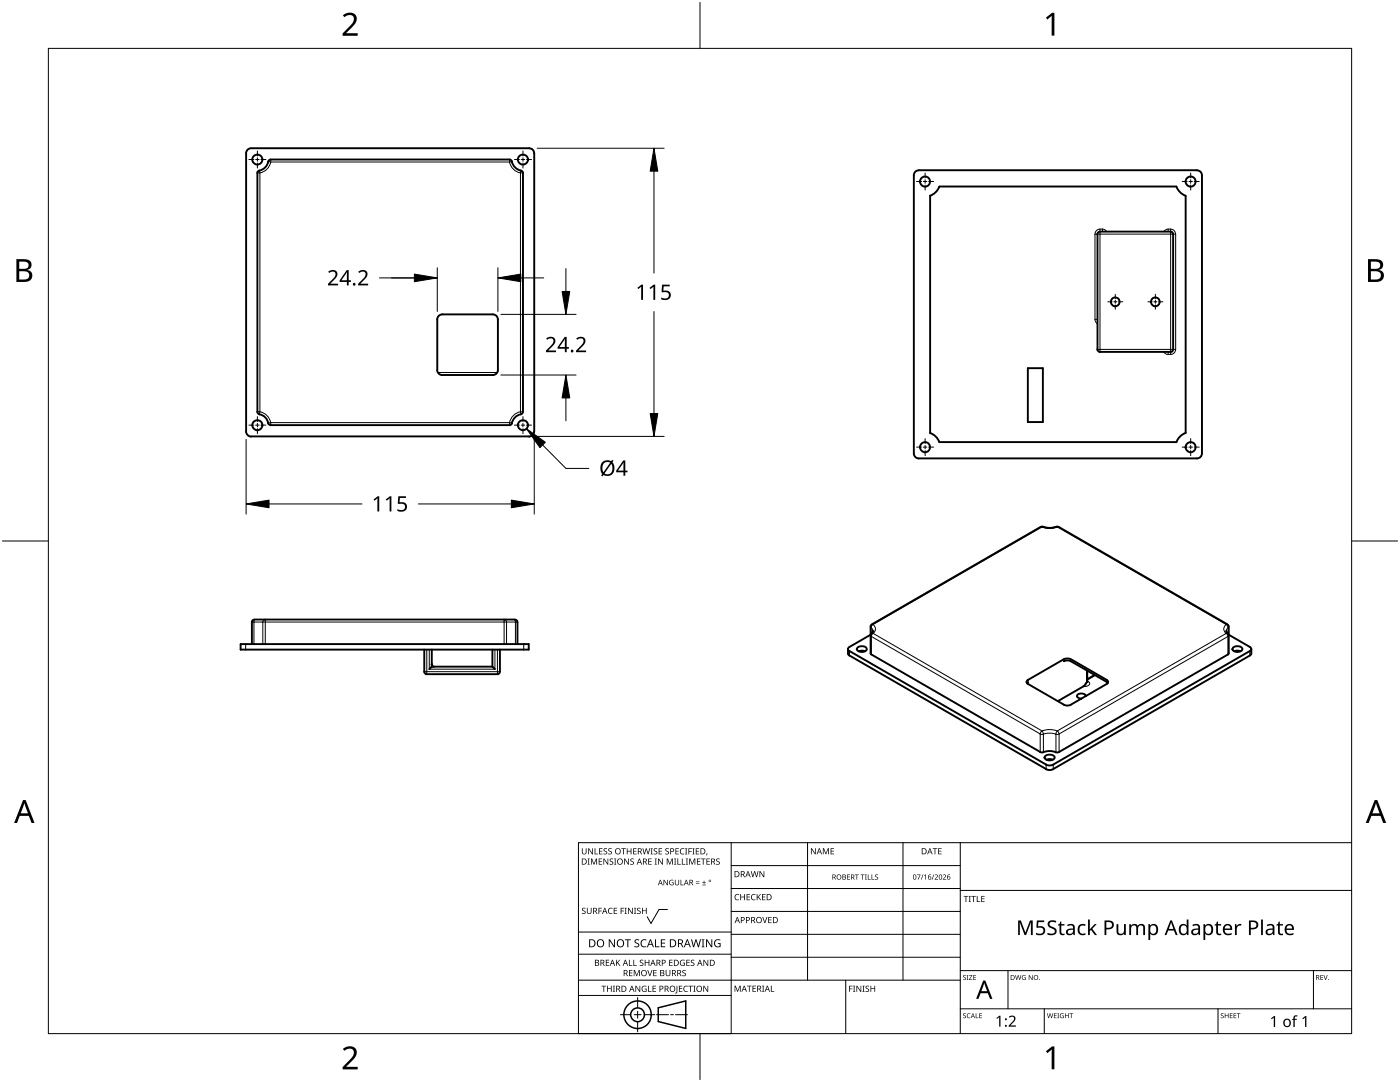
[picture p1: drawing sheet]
<svg xmlns="http://www.w3.org/2000/svg" width="279mm" height="216mm" viewBox="0 0 279 216" stroke-linecap="round" stroke-linejoin="round" font-family="sans-serif">
<g fill="none" stroke="#000" stroke-width=".38">
<path d="M50.1 29.6a1 1 0 0 0-1 1v55.5M51.4 34.5l.2-.4a2.51 2.51 0 0 0 2-2.1l.4-.2h47.7l.4 .2a2.54 2.54 0 0 0 2.1 2.1l.2 .4M51.4 34.5v47.7M104.4 34.5v47.7l-.2 .4a2.53 2.53 0 0 0-2.1 2l-.4 .2h-47.7l-.4-.2a2.5 2.5 0 0 0-2-2l-.2-.4M105.6 29.6a.97 .97 0 0 1 1 1M105.6 29.6h-55.5M106.6 30.6v55.5M185.6 39v47.4M187.5 37.3a3.1 3.1 0 0 1-1.9 1.8M187.5 37.2h47.3M234.8 37.3a3.3 3.3 0 0 0 1.8 1.8M236.6 39v47.4"/>
<path d="M238.8 34a.95 .95 0 0 1 1.1 1v55.5M238.9 34h-55.6a.96 .96 0 0 0-.9 1v55.5M219 46.7v23M219.5 46.2l-.2 .1-.3 .4M219.5 46.2h14.1M233.6 46.2l.3 .1 .2 .4M234.1 46.7v23M87.2 73.9a1.05 1.05 0 0 0 1.1 .9h10.1M87.3 63.7v10.1M98.3 62.7a.98 .98 0 0 1 1.1 1.1M98.4 62.7h-10.1a1.02 1.02 0 0 0-1.1 1.1M99.4 73.9a1 1 0 0 1-1.1 .9"/>
<path d="M99.4 63.7v10.1M205.1 73.5h3v10.7h-3zM219 69.7l.3 .5h.2M233.6 70.2h-14.1M234.1 69.7l-.2 .5h-.3M49.1 86.1a1.08 1.08 0 0 0 1 1M105.6 87.1h-55.5M106.6 86.1a1.03 1.03 0 0 1-1 1M182.4 90.5a1.02 1.02 0 0 0 .9 1M185.6 86.4l1.1 .7 .8 1.1h47.3a3.1 3.1 0 0 1 1.8-1.8M238.9 91.5h-55.5M239.9 90.5a1 1 0 0 1-1.1 1"/>
<path d="M207.7 105.1l-33.7 19.5M208.1 105.1l-.4 .1M208.1 105.1h.1a3.9 3.9 0 0 0 2.6 0M210.8 105.1l.4 .1M211.3 105.1l33.7 19.5M48 128.5h57.5v1.1h-57.5zM50.3 124.1v4.4M50.8 123.7l-.5 .2-.1 .3M50.8 123.6h52M84.7 129.6v4.4v.3l.4 .2M86.1 132.5l.3 .5 .3 .1M86.2 129.6v3.4"/>
<path d="M86.2 133h12.1M86.2 133l-.5 .5M98.3 129.6v3.4M98.3 133l.5 .5M99.7 134v.3l-.4 .2h-14.1M99.8 129.6v4.4M102.7 123.7l.5 .2 .1 .3M103.3 124.1v4.4M169.2 130.4l.3 .4M169.2 129.5v.9M169.5 129.1l-.1 .1a.4 .4 0 0 0-.2 .4 .4 .4 0 0 0 .3 .3M169.5 130.8l39.3 22.7"/>
<path d="M171.1 129.3a1.4 1.4 0 0 1 1.8 0l.1 .2a1.17 1.17 0 0 1-2 0zM171.4 130l.6-.2 .6 .2M173.7 126.7l-4.2 2.4M173.9 130.6l33.7 19.4M174 124.6l-.3 .5v5.3l.2 .2M174.2 125.9l-.5 .9M205.2 136.1l-.2 .3M205.2 136.5l7.1 4.1M212.3 131.6l.4-.2 1 .2M212.3 132l.7-.2 .7 .2M212.3 131.5l-7.3 4.3a.4 .4 0 0 0-.1 .4 .4 .4 0 0 0 .2 .3M213.7 131.9l7.2 4.2"/>
<path d="M213.7 131.5l7.3 4.3 .1 .4-.2 .3M216.7 138.9a1 1 0 0 0-1.8 0 .81 .81 0 0 0 .9 .5M216.8 136.2l-.6 .8-5.1 2.9M216.8 136.2h.1M217 133.8v2.2M217 136h.1M217 136v.1M217 136.1h.1M218.5 134.7l-1.5 .8M220.9 136.1l.2 .2M220.9 136.5l-7.2 4.1M244.7 125.9l.5 .9"/>
<path d="M244.9 124.6l.3 .5M245.1 130.6l-33.7 19.4M245.2 130.4l-.1 .2M245.2 125v5.4M245.2 126.7l4.2 2.4M246 129.3a1.23 1.23 0 0 1 1.9 .2 1.17 1.17 0 0 1-1.9 0zM246.3 130l.6-.2 .7 .2M249.4 129.1l.3 .4-.3 .4-39.2 22.7-.7 .1-.8-.1-39.2-22.7M249.7 129.5v.9l-.3 .4-39.2 22.7M207.6 150.1h.5a3.9 3.9 0 0 1 2.9 .1l.3-.1M208.5 150.9a1.26 1.26 0 0 1 2 .3 1.21 1.21 0 0 1-2.1 0zM208.7 153.5l.8 .2 .7-.2"/>
<path d="M208.8 151.6l.7-.1 .6 .1M212.3 140.6l.7 .2 .7-.2"/>
<circle cx="51.4" cy="31.8" r="1"/>
<circle cx="104.4" cy="31.8" r="1"/>
<circle cx="184.6" cy="36.2" r="1.01"/>
<circle cx="237.6" cy="36.2" r="1.01"/>
<circle cx="222.6" cy="60.2" r=".88"/>
<circle cx="230.6" cy="60.2" r=".88"/>
<circle cx="51.4" cy="84.8" r="1"/>
<circle cx="104.4" cy="84.8" r="1"/>
<circle cx="184.6" cy="89.2" r="1.01"/>
<circle cx="237.6" cy="89.2" r="1.01"/>
</g>
<g fill="none" stroke="#000" stroke-width=".2">
<path d="M51.4 34.5h.5M51.8 34l.1 .5M51.9 34.5v47.7M53.5 32.2l.5 .1M54 32.3a2.67 2.67 0 0 1-2.1 2.2M54 32.3h47.7M54 31.8v.5M101.7 32.3a2.76 2.76 0 0 0 2.1 2.2M101.7 31.8v.5M102.2 32.2l-.5 .1M103.9 34.5v47.7M104 34l-.1 .5"/>
<path d="M104.4 34.5h-.5M219.5 45.7a1 1 0 0 0-1 1M220 45.7a.88 .88 0 0 1 .9 .5M220 45.7h-.5v24.5M220 45.7v.5M233.1 45.7l-.5 .2-.4 .3M233.1 46.2v-.5h.5v25h-.5v-.5M233.6 45.7a.99 .99 0 0 1 1 1M87.4 74.3h11.8M218.5 63.8l.2 .4 .3 .4M219 63.7h-.5v-17h16.1v23h-15.6M232.2 70.2l.4 .4 .5 .1"/>
<path d="M234.6 69.7a1.01 1.01 0 0 1-1 1M51.4 82.2h.5M51.9 82.2a2.65 2.65 0 0 1 2.1 2.2M51.9 82.2l-.1 .5M54 84.3v.5M54 84.3l-.5 .1M101.7 84.3v.5M101.7 84.3l.5 .1M101.7 84.3h-47.7M103.8 82.2a2.73 2.73 0 0 0-2.1 2.2M103.9 82.2l.1 .5M104.4 82.2h-.5"/>
<path d="M207.7 105.2h.2M207.9 105.2a4.1 4.1 0 0 0 3.1 0M207.9 105.2l-33.7 19.4M208.1 105.1l-.2 .1M210.8 105.1l.2 .1M211 105.2h.2M211 105.2l33.7 19.4M49 128.5v1.1M50.3 124.1h53M50.7 124.1v4.4M50.8 123.7l-.1 .5M52.4 124.2l.3-.5h.2v4.8"/>
<path d="M52.4 124.1v4.4M84.7 134h15.1M85.2 129.6v4.9M85.7 129.6v3.9h13.1v-3.9M99.3 129.6v4.9M101.1 124.2l-.3-.5h-.2v4.8M101.1 124.1v4.4M102.7 123.7l.1 .5M102.9 124.1v4.4M104.5 128.5v1.1M169.5 129.9v.9M173.7 126.8l.2 .2"/>
<path d="M173.7 125.1l.1 .1M173.8 125.2l.4 .5v.2M173.8 125.2v1.3M173.9 127l33.7 19.5v3.5M173.9 127v3.6M174 124.6h.2M174.2 124.6l-.3 .2-.1 .4M174.2 126.4h-.3M174.2 126.4l-.3 .6M174.2 124.6a1.08 1.08 0 0 1 0 1.8M174.2 126.4l33.7 19.4M205.2 135.7v.4"/>
<path d="M212.3 131.5v.4M213.7 131.5v.4M216.8 133.7v2.5l.2-.2M217 135.9l.2 .1M217.2 136l-.2 .1M217.2 136l.3 .4a1.17 1.17 0 0 1-1.3 .6M218.6 134.8l-1.6 .9M220.9 135.7v.4M244.7 124.6h.2M244.7 126.4h.3M244.7 124.6l.3 .3 .1 .3M244.7 124.6a1.08 1.08 0 0 0 0 1.8"/>
<path d="M244.7 126.4l.4 .6M244.7 126.4l-33.7 19.4M245.1 127v3.6M245.1 127l-33.7 19.5v3.5M245.1 125.2l-.4 .7M245.1 125.2v1.3M245.2 125.1l-.1 .1M245.2 126.8l-.1 .2M249.4 129.9v.9M207.9 145.9l.3 .6M207.9 145.9a4.1 4.1 0 0 1 3.1 0M207.9 145.9l-.3 .6h.6"/>
<path d="M208.2 146.5a3.8 3.8 0 0 1 2.5 0M208.2 146.5v3.6M208.8 152.6v.9M210.2 152.6v.9M210.7 146.5v3.6M211 145.9l-.3 .6M211 145.9l.3 .6h-.6"/>
</g>
<path d="M9.7 9.7h260v196.5h-260z" fill="none" stroke="#000" stroke-width=".2"/>
<path d="M139.7 .5v9.2M.5 108h9.2M269.7 108h9.2M139.7 206.2v9.2" fill="none" stroke="#000" stroke-width=".2"/>
<g fill="#000">
<path d="M68.4 3.1a1.64 1.64 0 0 1 2.8 .4 2.52 2.52 0 0 1-1.2 2.2l-.9 .9h2.3v.5h-3v-.4l1.2-1.2a1.95 1.95 0 0 0 .9-2.2 1.23 1.23 0 0 0-1.8 .1zM208.7 3.5l1.3-.9h.4v4.5h-.5v-4l-.9 .8zM68.4 209.3a1.64 1.64 0 0 1 2.8 .4 2.52 2.52 0 0 1-1.2 2.2l-.9 1h2.3v.5h-3v-.5l1.2-1.2a1.95 1.95 0 0 0 .9-2.1 1.23 1.23 0 0 0-1.8 .1zM208.7 209.8l1.3-1h.4v4.6h-.5v-4l-.9 .7z"/>
<path d="M3.3 51.7h1.3a1.28 1.28 0 0 1 1.7 1.3 1.04 1.04 0 0 1-.9 .9 1.23 1.23 0 0 1 1 1.5 1.23 1.23 0 0 1-1.5 .9h-1.6zM3.8 54.1v1.7h1a.86 .86 0 0 0 1-.9 .86 .86 0 0 0-1.1-.8zM3.8 52.2v1.4h.9a.78 .78 0 0 0 1-.7 .78 .78 0 0 0-1.1-.7z"/>
<path d="M273 51.7h1.3a1.28 1.28 0 0 1 1.7 1.3 1.04 1.04 0 0 1-.8 .9 1.23 1.23 0 0 1 1 1.5 1.23 1.23 0 0 1-1.6 .9h-1.6zM273.6 54.1v1.7h.9a.86 .86 0 0 0 1.1-.9 .86 .86 0 0 0-1.1-.8zM273.6 52.2v1.4h.8a.78 .78 0 0 0 1-.7 .78 .78 0 0 0-1.1-.7z"/>
<path d="M4.6 159.6h.5l1.8 4.6h-.6l-.6-1.4h-1.8l-.5 1.4h-.6zM4.8 160.2l-.7 2.1h1.5z"/>
<path d="M274.3 159.6h.6l1.7 4.6h-.6l-.5-1.4h-1.8l-.6 1.4h-.5zM274.6 160.2l-.7 2.1h1.4z"/>
</g>
<g fill="none" stroke="#000" stroke-width=".2">
<path d="M145.9 168.1v38.1h-30.5v-38.1h154.3M145.9 172.7h45.7M145.9 177.3h45.7M161.2 168.1v27.5M180.2 168.1v27.5M191.6 168.1v38.1M191.6 177.7h78.1M115.4 198.6h30.5M115.4 195.6h76.2M115.4 190.4h30.5M115.4 186h30.5M127.3 199v2.1"/>
<path d="M133.2 181.5h-1.7l-1.6 2.8-.7-1.4M145.9 181.9h45.7M145.9 186.4h45.7M145.9 191h45.7M168.8 195.6v10.6M191.6 193.7h78.1M201.2 193.7v7.6M262.1 193.7v7.6M123.8 202.5h2.1M126.6 202.5h1.3M127.3 201.8v1.4M127.3 203.8v2.1"/>
<path d="M128.6 202.5h2.1M131 202.5h2.4M133.8 202.5h.6M134.8 202.5h2.4M191.6 201.3h78.1M208.4 201.3v4.9M243.1 201.3v4.9"/>
</g>
<g fill="#000">
<path d="M116.1 169.3h.2v.8a.32 .32 0 0 0 .3 .3 .32 .32 0 0 0 .3-.3v-.8h.2v.8a.47 .47 0 0 1-.5 .4 .47 .47 0 0 1-.5-.5zM117.3 171.3h.4l-.1 .1v1l.1 .1h-.4l.1-.1v-1zM117.4 169.3h.2l.6 1v-1h.1v1.2h-.1l-.7-1v1h-.1zM117.9 171.3h.3l.3 1 .4-1h.3v1.2h-.2v-1l-.4 1h-.1l-.4-1v1h-.2zM118.7 169.3h.1v1h.6v.2h-.7zM119.5 171.3h.7v.1h-.6v.4h.5v.2h-.5v.4h.6v.1h-.7zM119.6 169.3h.6v.1h-.5v.4h.5v.1h-.5v.4h.5v.2h-.6zM120.5 169.4l.4-.1h.3l-.1 .1a.25 .25 0 0 0-.4-.1 .25 .25 0 0 0 0 .4l.4 .3 .1 .2-.3 .3-.5-.1v-.1h.2a.27 .27 0 0 0 .4-.1 .27 .27 0 0 0-.3-.3l-.2-.2zM120.4 171.3h.2l.7 1-.1-1h.2v1.2h-.2l-.6-1v1h-.2zM121.4 169.4l.5-.1h.2v.1a.25 .25 0 0 0-.4-.1 .25 .25 0 0 0 0 .4l.4 .3v.2l-.2 .3-.5-.1v-.1h.1a.27 .27 0 0 0 .5-.1 .27 .27 0 0 0-.4-.3l-.2-.2zM121.7 171.4l.4-.1 .3 .1-.1 .1a.25 .25 0 0 0-.4-.1 .25 .25 0 0 0 0 .4 .42 .42 0 0 1 .5 .5 .42 .42 0 0 1-.7 .2l-.1-.2 .2 .1a.27 .27 0 0 0 .5-.2 .27 .27 0 0 0-.4-.3l-.2-.2zM122.6 171.3h.4l-.1 .1v1l.1 .1h-.4l.1-.1v-1z"/>
<path d="M124 169.3h.9v.1h-.4v1.1h-.1v-1.1h-.4zM124.6 171.3h.1l.7 1v-1h.1v1.2h-.2l-.6-1v1h-.1zM125.1 169.3h.1v.5h.7v-.5h.1v1.2h-.1v-.6h-.7v.6h-.1zM125.8 171.4l.5-.1 .2 .1v.1a.25 .25 0 0 0-.4-.1 .25 .25 0 0 0 0 .4 .42 .42 0 0 1 .4 .5 .42 .42 0 0 1-.7 .2v-.2l.1 .1a.27 .27 0 0 0 .5-.2 .27 .27 0 0 0-.4-.3l-.2-.2zM126.4 169.3h.6v.1h-.5v.4h.5v.1h-.5v.4h.5v.2h-.6zM128.2 169.3h.2l.2 1 .3-1h.2l.2 1 .3-1h.1l-.3 1.2h-.1l-.3-1.1-.3 1.1h-.2zM129.4 171.3h.7v.1h-.6v.4h.5v.2h-.5v.4h.6v.1h-.7zM129.8 169.3h.5l-.2 .1v1l.2 .1h-.5l.2-.1v-1zM130.7 171.3h.4l-.1 .1v1l.1 .1h-.4l.1-.1v-1zM130.5 169.4l.4-.1h.3l-.1 .1a.25 .25 0 0 0-.4-.1 .25 .25 0 0 0 0 .4l.4 .3 .1 .2-.2 .3-.6-.1v-.1h.2a.27 .27 0 0 0 .4-.1 .27 .27 0 0 0-.3-.3l-.2-.2zM131.4 169.3h.7v.1h-.5v.4h.5v.1h-.5v.4h.5v.2h-.7zM131.3 171.3h.2l.7 1v-1h.1v1.2h-.2l-.6-1v1h-.2z"/>
<path d="M132.4 175.6h.2l.6 .9v-.9h.1v1h-.2l-.6-.9v.9h-.1zM132.8 169.4l.4-.1h.3l-.1 .1a.25 .25 0 0 0-.3-.1 .25 .25 0 0 0 0 .4l.4 .3v.2l-.2 .3-.5-.1v-.1h.1a.27 .27 0 0 0 .5-.1 .27 .27 0 0 0-.4-.3l-.2-.2zM133.1 171.3h.2l.4 1 .4-1h.2v1.2h-.2v-1l-.4 1h-.1l-.4-1v1h-.1zM133.7 175.7l.5-.2 .2 .1v.1a.45 .45 0 0 0-.7 .4 .45 .45 0 0 0 .6 .4v-.3h-.2v-.1h.3v.5a.6 .6 0 0 1-.8-.1 .6 .6 0 0 1 .1-.8zM134.5 171.3h.5l-.2 .1v1l.2 .1h-.5l.2-.1v-1zM135.2 171.3h.1v1.1h.6v.1h-.7zM134.8 169.3h.7v.1h-.6v.4h.5v.1h-.5v.4h.6v.2h-.7zM134.7 175.6h.1v.7a.28 .28 0 0 0 .3 .2 .28 .28 0 0 0 .3-.2v-.7h.1v.7a.42 .42 0 0 1-.4 .4 .42 .42 0 0 1-.4-.4zM135.8 175.6h.2v.9h.4v.1h-.6zM136.1 171.3h.1v1.1h.6v.1h-.7zM135.8 169.4l.4-.1h.4l-.1 .1h-.2a.49 .49 0 0 0-.4 .6 .49 .49 0 0 0 .7 .3 .52 .52 0 0 1-.7 .1 .52 .52 0 0 1-.2-.6zM136.7 169.3h.5l-.2 .1v1l.2 .1h-.5l.2-.1v-1z"/>
<path d="M136.9 171.3h.4l-.1 .1v1l.1 .1h-.4l.1-.1v-1zM137.4 169.3h.7v.1h-.6v.4h.5v.2h-.5v.5h-.1zM137.5 171.3h.3l.3 1 .4-1h.3v1.2h-.2v-1l-.4 1h-.1l-.4-1v1h-.2zM138.2 169.3h.4l-.1 .1v1l.1 .1h-.4l.1-.1v-1zM138.9 176.2h.7v.1h-.7zM138.9 175.9h.7v.1h-.7zM138.9 169.3h.6v.1h-.5v.4h.5v.1h-.5v.4h.5v.2h-.6zM139.1 171.3h.7v.1h-.6v.4h.5v.2h-.5v.4h.6v.1h-.7zM140.1 176.5h.8v.1h-.8zM139.9 171.3h.9v.1h-.4v1.1h-.1v-1.1h-.4zM140.5 175.7h.1v.3h.3v.2h-.3v.3h-.1v-.3h-.4v-.2h.4zM141 170.3h.2l-.3 .4z"/>
<path d="M141 171.3h.7v.1h-.6v.4h.5v.2h-.5v.4h.6v.1h-.7zM143 171.4l.4-.1 .2 .1v.1a.25 .25 0 0 0-.4-.1 .25 .25 0 0 0 0 .4 .42 .42 0 0 1 .5 .5 .42 .42 0 0 1-.7 .2l-.1-.2 .2 .1a.27 .27 0 0 0 .4-.2 .27 .27 0 0 0-.3-.3l-.3-.2zM146.8 178.6l.4-.2 .3 .1v.1a.49 .49 0 0 0-.7 .4 .49 .49 0 0 0 .7 .5 .52 .52 0 0 1-.7 0 .52 .52 0 0 1-.2-.6zM147.7 178.4h.2v.5h.6v-.5h.2v1.2h-.2v-.5h-.6v.5h-.2zM149 178.4h.7v.1h-.5v.4h.4v.2h-.4v.4h.5v.1h-.7zM150 178.6l.5-.2 .3 .1-.1 .1a.49 .49 0 0 0-.7 .4 .49 .49 0 0 0 .8 .5 .52 .52 0 0 1-.7 0 .52 .52 0 0 1-.2-.6zM149.8 173.8h.2l.3 1.1 .2-1.1h.2l.3 1.1 .2-1.1h.2l-.3 1.2h-.2l-.3-1-.3 1h-.1zM151 178.4h.2v.6l.5-.6h.2l-.5 .5 .5 .7h-.2l-.4-.6-.1 .6h-.2zM151.6 173.8h.1l.7 1v-1h.1v1.2h-.1l-.7-1v1h-.1zM152.1 178.4h.7v.1h-.6v.4h.5v.2h-.5v.4h.6v.1h-.7zM161.8 169.3h.2l.7 1v-1h.1v1.2h-.2l-.6-1v1h-.2zM164.2 169.3h.2l.4 .9 .4-.9h.2v1.2h-.1v-1.1l-.4 1.1h-.1l-.4-1.1v1.1h-.2z"/>
<path d="M165.8 169.3h.6v.1h-.5v.4h.5v.1h-.5v.4h.5v.2h-.6zM169.1 174.5h.5v.1h-.4v.3h.4v.1h-.4v.4h.4v.1h-.5zM170.6 174.5h.8v.1h-.3v.9h-.2v-.9h-.3zM171.8 174.5h.7v.1h-.3v.9h-.1v-.9h-.3zM172.6 174.5h.4l-.1 .1v.8l.1 .1h-.4l.1-.1v-.8zM173.2 174.5h.1v.9h.5v.1h-.6zM173.9 174.5h.2v.9h.4v.1h-.6zM174.7 174.6l.3-.1h.2v.1a.24 .24 0 0 0-.3 0 .24 .24 0 0 0-.1 .3 .24 .24 0 0 0 .3 .1 .32 .32 0 0 1 0 .5 .32 .32 0 0 1-.5-.1h.1a.26 .26 0 0 0 .3 0 .26 .26 0 0 0 .1-.3 .26 .26 0 0 0-.3-.1zM183 174.5h.7l-.4 1h-.2l.5-.9h-.6zM184.2 174.5h.1l-.4 1h-.1zM184.4 174.7l.4-.2v1h-.1v-.9l-.2 .2zM186.3 174.5h.2l-.4 1h-.2z"/>
<path d="M186.1 169.3h.9v.1h-.3v1.1h-.2v-1.1h-.4zM186.5 174.6a.37 .37 0 0 1 .6 0 .37 .37 0 0 1-.2 .6l-.2 .2h.5v.1h-.7l.3-.4a.27 .27 0 0 0 .3-.3 .27 .27 0 0 0-.4-.2zM187.2 169.3h.7v.1h-.5v.4h.5v.1h-.5v.4h.5v.2h-.7zM188.2 174.6a.37 .37 0 0 1 .6 0 .37 .37 0 0 1-.3 .6l-.2 .2h.5v.1h-.6l.2-.4a.27 .27 0 0 0 .3-.3 .27 .27 0 0 0-.4-.2zM192.3 178.8h.9v.1h-.3v1.1h-.2v-1.1h-.4zM193.3 178.8h.5l-.2 .1v1l.2 .1h-.5l.2-.1v-1zM193.8 178.8h1v.1h-.4v1.1h-.2v-1.1h-.4zM194.9 178.8h.2v1.1h.5v.1h-.7zM195.8 178.8h.7v.1h-.5v.4h.5v.1h-.5v.5h.5v.1h-.7zM116.2 181.3l.4-.2 .3 .1-.1 .1a.25 .25 0 0 0-.4-.1 .25 .25 0 0 0 0 .4l.4 .2 .1 .3-.3 .3-.5-.1v-.1h.2a.27 .27 0 0 0 .4-.1 .27 .27 0 0 0-.3-.3l-.2-.2zM117.1 181.1h.2v.8a.32 .32 0 0 0 .3 .3 .32 .32 0 0 0 .3-.3v-.8h.2v.8a.47 .47 0 0 1-.5 .5 .47 .47 0 0 1-.5-.5zM119.4 181.1h.7v.2h-.5v.4h.5v.1h-.5v.6h-.2z"/>
<path d="M120 196.7h1v.1h-.4v1.1h-.2v-1.1h-.4zM120.9 191.5h.7v.1h-.5v.4h.4v.2h-.4v.4h.5v.1h-.7zM121.5 181.3l.4-.2 .4 .1-.1 .1a.49 .49 0 0 0-.7 .5 .49 .49 0 0 0 .7 .4 .52 .52 0 0 1-.6 .1 .52 .52 0 0 1-.3-.6zM121.1 196.7h.2v.5h.6v-.5h.2v1.2h-.2v-.6h-.6v.6h-.2zM121.5 187.4h.2l.9 1.3v-1.3h.1v1.6h-.2l-.8-1.3v1.3h-.2zM122.3 196.7h.4l-.1 .1v1l.1 .1h-.4l.2-.1v-1zM122.5 181.1h.7v.2h-.6v.4h.5v.1h-.5v.4h.6v.2h-.7zM122.9 191.5h.2v.6l.5-.6h.2l-.5 .5 .5 .7h-.2l-.4-.6-.1 .6h-.2zM123.9 181.1h.6v.2h-.5v.4h.5v.1h-.5v.6h-.1zM124.7 181.1h.4l-.2 .2v.9l.2 .2h-.4l.1-.2v-.9zM124.7 187.4h1.2v.2h-.5v1.4h-.2v-1.4h-.5zM125.5 191.5h.2v1.1h.5v.1h-.7z"/>
<path d="M125.5 193.6h.7v.1h-.5v.4h.5v.1h-.5v.4h.5v.2h-.7zM125.3 181.1h.2l.7 1.1-.1-1.1h.2v1.3h-.2l-.6-1v1h-.2zM126.4 191.5h.2v1.1h.5v.1h-.7zM126.5 181.1h.5l-.2 .2v.9l.2 .2h-.5l.2-.2v-.9zM126.5 193.6h.2l.4 1 .4-1h.2v1.2h-.2v-1.1l-.4 1.1h-.1l-.4-1.1v1.1h-.1zM126.7 187.6l.3-.2 .6 .1-.2 .1a.33 .33 0 0 0-.6 .2 .33 .33 0 0 0 .4 .4 .47 .47 0 0 1 .4 .6 .47 .47 0 0 1-.7 .2h-.3v-.2h.2a.35 .35 0 0 0 .6-.2 .35 .35 0 0 0-.5-.4l-.3-.2zM126.8 196.7h.2l.6 1v-1h.2v1.2h-.2l-.7-1 .1 1h-.2zM127.2 181.3l.4-.2 .3 .1-.1 .1a.25 .25 0 0 0-.4-.1 .25 .25 0 0 0 0 .4l.4 .2 .1 .3-.3 .3-.5-.1v-.1h.2a.27 .27 0 0 0 .4-.1 .27 .27 0 0 0-.3-.3l-.2-.2zM127.7 191.6l.5-.1 .2 .1v.1a.25 .25 0 0 0-.4-.1 .25 .25 0 0 0 0 .4l.4 .2v.3l-.2 .2h-.5v-.2l.1 .1a.27 .27 0 0 0 .5-.2 .27 .27 0 0 0-.4-.3l-.2-.2zM128 187.6l.6-.2 .4 .1v.2a.64 .64 0 0 0-1 .5 .64 .64 0 0 0 1 .6v.2a.83 .83 0 0 1-1.1-.3 .83 .83 0 0 1 .1-1.1zM128.2 196.8l.6-.1 .2 .1v.1a.5 .5 0 0 0-.8 .4 .5 .5 0 0 0 .7 .5v-.4h-.3v-.1h.4v.6a.66 .66 0 0 1-.8-.2 .66 .66 0 0 1 0-.9zM128.1 181.1h.2v.6h.6v-.6h.2v1.3h-.2v-.6h-.6v.6h-.2z"/>
<path d="M129.2 193.6h.1l.4 1 .3-1h.2l-.4 1.2h-.2zM129.3 196.7h.2v1.1h.5v.1h-.7zM128.7 191.5h.1v.5h.6v-.5h.2v1.2h-.2v-.5h-.6v.5h-.1zM130.7 187.4h.2v1.4h.7v.2h-.9zM130.2 196.7h.7v.1h-.5v.4h.5v.1h-.5v.5h.5v.1h-.7zM130.4 193.6h.6v.1h-.5v.4h.5v.1h-.5v.4h.5v.2h-.6zM131.9 187.4h.9v.2h-.7v.5h.6v.2h-.6v.5h.7v.2h-.9zM132.8 193.6h.2v.7a.32 .32 0 0 0 .3 .4 .32 .32 0 0 0 .3-.4v-.7h.2v.7a.47 .47 0 0 1-.5 .5 .47 .47 0 0 1-.5-.5zM133.5 191.5h.7v.1h-.5v.4h.5v.2h-.5v.4h.5v.1h-.7zM135 196.7h.2v1.3l-.1 .2h-.3l-.1-.1 .3-.2zM135.5 196.7h.7v.1h-.5v.4h.4v.1h-.4v.5h.5v.1h-.7zM135.8 191.7l.5-.2 .4 .1-.1 .1a.5 .5 0 0 0-.8 .4 .5 .5 0 0 0 .7 .5v-.4h-.2v-.1h.4v.6a.66 .66 0 0 1-.9-.1 .66 .66 0 0 1 0-.9z"/>
<path d="M136.2 193.7l.4-.2 .3 .1-.1 .1a.25 .25 0 0 0-.4-.1 .25 .25 0 0 0 0 .4 .42 .42 0 0 1 .5 .6 .42 .42 0 0 1-.7 .2l-.1-.2h.2a.27 .27 0 0 0 .5-.1 .27 .27 0 0 0-.4-.3l-.2-.2zM136.5 196.8l.5-.1 .3 .1-.1 .1a.49 .49 0 0 0-.7 .4 .49 .49 0 0 0 .8 .4 .52 .52 0 0 1-.7 .1 .52 .52 0 0 1-.2-.6zM137 191.5h.7v.1h-.6v.4h.5v.2h-.5v.4h.6v.1h-.7zM137.4 196.7h.9v.1h-.4v1.1h-.1v-1.1h-.4zM137.9 191.6l.4-.1 .3 .1-.1 .1a.25 .25 0 0 0-.4-.1 .25 .25 0 0 0 0 .4l.4 .2 .1 .3-.2 .2h-.6v-.2l.2 .1a.27 .27 0 0 0 .5-.2 .27 .27 0 0 0-.4-.3l-.2-.2zM138.4 196.7h.4l-.1 .1v1l.1 .1h-.4l.1-.1v-1zM137.9 187.4h.2l.3 1.4 .4-1.4h.2l.4 1.4 .3-1.4h.2l-.4 1.6h-.2l-.4-1.3-.4 1.3h-.2zM140 187.4h.6l-.2 .2v1.3l.2 .1h-.6l.2-.1v-1.3zM140.4 196.7h.1l.7 1v-1h.1v1.2h-.1l-.7-1v1h-.1zM140.4 191.5h.2l.6 1v-1h.1v1.2h-.1l-.7-1v1h-.1zM140.9 187.4h.2l.9 1.3v-1.3h.2v1.6h-.3l-.8-1.3v1.3h-.2zM142.7 187.6l.7-.2 .4 .1-.1 .2a.65 .65 0 0 0-1 .5 .65 .65 0 0 0 .9 .6v-.4h-.3v-.2h.5v.7a.86 .86 0 0 1-1.1-.1 .86 .86 0 0 1 0-1.2z"/>
<path d="M146.6 196.7h.2l.4 1 .4-1h.2v1.2h-.1v-1.1l-.4 1.1h-.2l-.4-1.1v1.1h-.1zM149.1 196.7h.9v.1h-.4v1.1h-.1v-1.1h-.4zM150.2 196.7h.7v.1h-.6v.4h.5v.1h-.5v.5h.6v.1h-.7zM152.1 183h.2l.3 1 .4-1h.2l-.5 1.2h-.1zM152.1 196.7h.4l-.1 .1v1l.1 .1h-.4l.1-.1v-1zM153.8 196.7h.2v1.1h.5v.1h-.7zM153.3 183h.7v.1h-.5v.4h.5v.1h-.5v.5h.5v.1h-.7zM169.5 196.7h.6v.1h-.5v.5h.5v.1h-.5v.5h-.1zM170.2 196.7h.5l-.2 .1v1l.2 .1h-.5l.2-.1v-1zM170.9 196.7h.2l.6 1v-1h.2v1.2h-.2l-.6-1v1h-.2zM172.1 196.7h.5l-.2 .1v1l.2 .1h-.5l.2-.1v-1zM172.8 196.8l.4-.1h.2v.2a.25 .25 0 0 0-.4-.1 .25 .25 0 0 0 0 .4l.4 .2 .1 .3-.3 .2h-.5v-.2l.2 .1a.27 .27 0 0 0 .4-.2 .27 .27 0 0 0-.3-.3l-.3-.2z"/>
<path d="M173.7 196.7h.2v.5h.6v-.5h.2v1.2h-.2v-.6h-.6v.6h-.2zM192.2 194.7l.4-.1h.2l-.1 .1a.24 .24 0 0 0-.3 0 .24 .24 0 0 0-.1 .3 .24 .24 0 0 0 .4 .1l.1 .1-.1 .3h-.4l-.1-.1a.24 .24 0 0 0 .3 .1 .24 .24 0 0 0 .1-.3l-.4-.3zM192.9 194.6h.4l-.1 .1v.7l.1 .1h-.4l.1-.1v-.7zM193.4 194.6h.6l-.5 .8h.6v.1h-.7l.5-.8h-.5zM194.2 194.6h.6v.1h-.4v.3h.4v.1h-.4v.3h.4v.1h-.6zM202.6 194.6h.1l.2 .8 .2-.8h.2l.2 .8 .2-.8h.1l-.2 .9h-.2l-.2-.8-.2 .8h-.2zM204.1 194.7l.3-.1h.3l-.1 .1a.4 .4 0 0 0-.6 .4 .4 .4 0 0 0 .6 .3v-.3l-.2-.1h.3v.5a.53 .53 0 0 1-.7-.1 .53 .53 0 0 1 .1-.7zM203.2 183.7h.5l.9 2.4 1-2.4h.5v2.9h-.4l.1-2.6-1 2.6h-.3l-1-2.6v2.6h-.3zM205.3 194.6h.2l.5 .8v-.8h.1v.9h-.2l-.5-.8v.8h-.1zM206.9 183.7h1.5v.3h-1.2v.8a.98 .98 0 0 1 1.4 .8 .98 .98 0 0 1-1.3 1l-.5-.1v-.4a.84 .84 0 0 0 .9 .2 .84 .84 0 0 0 .5-.8 .81 .81 0 0 0-1.2-.3l-.2-.2zM209.2 183.9a1.38 1.38 0 0 1 1.6-.1l-.1 .3-.4-.1a.52 .52 0 0 0-.7 0 .52 .52 0 0 0 0 .7l.4 .2a.9 .9 0 0 1 .9 1.1 .9 .9 0 0 1-1.3 .6l-.6-.1v-.4a1.03 1.03 0 0 0 1.5-.2 1.04 1.04 0 0 0-1-.8 .77 .77 0 0 1-.3-1.2zM211.6 183.9h.2v.5h.6v.3h-.6v1.2l.2 .4h.5v.3a.67 .67 0 0 1-1.1-.7v-1.2h-.3v-.2l.3-.1z"/>
<path d="M215.3 184.7l.4-.3h.5l.5 .1-.2 .3a.8 .8 0 0 0-1.1 .7 .8 .8 0 0 0 1.1 .7h.1v.3l-.5 .1a1.17 1.17 0 0 1-1-.7 1.17 1.17 0 0 1 .2-1.2zM217.1 183.5h.4v2l1-1.1h.4l-.9 .9 .9 1.3h-.4l-.8-1-.2 .2v.8h-.4zM222.8 184.4h.4v1.4a.59 .59 0 0 0 .7 .5 .59 .59 0 0 0 .4-.8v-1.1h.4v2.2h-.3l-.1-.3a.84 .84 0 0 1-.9 .3 .84 .84 0 0 1-.6-.8zM225.4 184.4h.3v.3a.83 .83 0 0 1 1.4 0 .78 .78 0 0 1 .9-.3 .78 .78 0 0 1 .5 .8v1.4h-.3v-1.4a.54 .54 0 0 0-.7-.5 .54 .54 0 0 0-.4 .7v1.2h-.3v-1.4a.55 .55 0 0 0-.7-.5 .55 .55 0 0 0-.4 .7v1.2h-.3zM242.9 183.9h.2v.5h.6v.3h-.6v1.2l.2 .4h.4v.3a.67 .67 0 0 1-1-.7v-1.2h-.3v-.2l.3-.1zM246.5 184.4h.3v.4l.4-.4h.5v.3h-.5l-.3 .3-.1 1.6h-.3zM255.2 183.9h.2v.5h.6v.3h-.6v1.2l.2 .4h.5v.3a.67 .67 0 0 1-1.1-.7v-1.2h-.3v-.2l.4-.1zM263.5 194.6h.6v.1h-.5v.3h.4v.1h-.4v.3h.5v.1h-.6zM264.1 194.6h.2l.2 .8 .3-.8h.2l-.4 .9h-.1zM192.2 202.3l.4-.1h.2l-.1 .1a.24 .24 0 0 0-.3 0 .24 .24 0 0 0-.1 .3 .24 .24 0 0 0 .4 .1l.1 .2-.1 .2-.4 .1-.1-.2a.24 .24 0 0 0 .3 .1 .24 .24 0 0 0 .1-.3l-.4-.2zM193.1 202.3l.6-.1-.3 .1a.4 .4 0 0 0-.3 .5 .4 .4 0 0 0 .5 .2 .46 .46 0 0 1-.6 0 .46 .46 0 0 1 .1-.7zM194.7 202.2h.1v.8h.5v.2h-.6z"/>
<path d="M195.4 202.2h.6v.1h-.4v.3h.4v.1h-.4v.4h.4v.1h-.6zM198.9 203.1l.5-.4h.3v2.2h-.3v-1.9l-.4 .3zM201.3 202.9a.76 .76 0 0 1 1.2 0 .76 .76 0 0 1-.3 1.1l-.6 .6h1.1v.3h-1.4v-.3l.8-.8a.52 .52 0 0 0 .2-.8 .52 .52 0 0 0-.8 .1zM209 202.2h.1l.2 .8 .2-.8h.1l.3 .8 .2-.8h.1l-.3 1h-.1l-.2-.9-.3 .9h-.1zM210.3 202.2h.6v.1h-.4v.3h.3v.1h-.3v.4h.4v.1h-.6zM211 202.2h.4l-.2 .1v.8l.2 .1h-.4l.1-.1v-.8zM211.6 202.3l.7-.1-.1 .1a.4 .4 0 0 0-.6 .4 .4 .4 0 0 0 .6 .3v-.2l-.2-.2h.3v.5a.53 .53 0 0 1-.7-.1 .53 .53 0 0 1 0-.7zM212.5 202.2h.2v.4h.5v-.4h.1v1h-.1v-.5h-.5v.5h-.2zM213.4 202.2h.8v.1h-.3v.9h-.2v-.9h-.3zM243.7 202.3l.3-.1h.2v.1a.24 .24 0 0 0-.3 0 .24 .24 0 0 0-.1 .3 .24 .24 0 0 0 .3 .1l.1 .2-.1 .2-.4 .1-.1-.2a.24 .24 0 0 0 .4 .1 .24 .24 0 0 0 0-.3l-.3-.2zM244.4 202.2h.2v.4h.5v-.4h.1v1h-.1v-.5h-.5v.5h-.2zM245.4 202.2h.6v.1h-.4v.3h.4v.1h-.4v.4h.4v.1h-.6z"/>
<path d="M246.2 202.2h.5v.1h-.4v.3h.4v.1h-.4v.4h.4v.1h-.5zM246.8 202.2h.8v.1h-.3v.9h-.2v-.9h-.3zM253.7 203.2l.6-.5h.2v2.2h-.3v-1.9l-.4 .4zM258.2 202.7l.3-.1h.5l-.1 .3-.4-.1-.1 .2v.3h.4v.2h-.4v1.4h-.3v-1.4h-.3l.3-.2zM259.9 203.2l.6-.5h.2v2.2h-.2v-1.9l-.5 .4z"/>
<path d="M116.1 171.3h.4a.61 .61 0 0 1 .6 .6 .61 .61 0 0 1-.6 .6h-.4zM116.3 171.4v1h.1a.48 .48 0 0 0 .5-.5 .48 .48 0 0 0-.4-.5z"/>
<path d="M122.7 169.9a.61 .61 0 0 1 1.2 0 .61 .61 0 0 1-1.2 0zM123 169.5a.47 .47 0 0 0-.1 .7 .47 .47 0 0 0 .8 0v-.1a.45 .45 0 0 0-.1-.6 .45 .45 0 0 0-.6 0z"/>
<path d="M123.1 171.9a.61 .61 0 0 1 1.2 0 .61 .61 0 0 1-1.2 0zM123.5 171.5l-.2 .4a.45 .45 0 0 0 .7 .4 .45 .45 0 0 0 0-.8l-.2-.1z"/>
<path d="M127.3 169.3h.3a.35 .35 0 0 1 .5 .2 .35 .35 0 0 1-.3 .4l.4 .6h-.2l-.3-.5h-.3v.5h-.1zM127.4 169.4v.4h.2a.23 .23 0 0 0 .3-.2 .23 .23 0 0 0-.3-.2z"/>
<path d="M127.5 171.3h.2l.4 1.2h-.1l-.2-.4h-.4l-.2 .4h-.1zM127.6 171.5l-.2 .5h.4z"/>
<path d="M128.3 171.3h.3a.35 .35 0 0 1 .5 .2 .35 .35 0 0 1-.3 .5l.4 .5h-.2l-.3-.5h-.2v.5h-.2zM128.5 171.4v.5h.1a.23 .23 0 0 0 .3-.2 .23 .23 0 0 0-.3-.3z"/>
<path d="M131.7 175.5h.1l.5 1.1h-.2l-.1-.3h-.4l-.2 .3h-.1zM131.8 175.7l-.2 .5h.4z"/>
<path d="M133.8 169.3h.6l.1 .2-.1 .4-.5 .1v.5h-.1zM133.9 169.4v.5a.29 .29 0 0 0 .5-.3 .29 .29 0 0 0-.5-.2z"/>
<path d="M136.9 175.5h.1l.4 1.1h-.1l-.1-.3h-.5l-.1 .3h-.1zM137 175.7l-.2 .5h.3z"/>
<path d="M137.6 175.6h.3a.31 .31 0 0 1 .4 .2 .31 .31 0 0 1-.2 .4l.3 .4h-.2l-.2-.4h-.3v.4h-.1zM137.7 175.7v.4h.2a.21 .21 0 0 0 .3-.2 .21 .21 0 0 0-.3-.2z"/>
<path d="M139.8 169.3h.4a.54 .54 0 0 1 .6 .6 .56 .56 0 0 1-.7 .6h-.3zM140 169.4v.9h.1a.48 .48 0 0 0 .5-.4 .48 .48 0 0 0-.4-.5z"/>
<path d="M141.4 175.8a.25 .25 0 0 1 .5 0 .25 .25 0 0 1-.5 0zM141.5 175.8a.15 .15 0 0 0 .3 0 .15 .15 0 0 0-.3 0z"/>
<path d="M141.9 171.3h.4a.35 .35 0 0 1 .4 .2 .35 .35 0 0 1-.2 .5l.3 .5h-.2l-.3-.5h-.2v.5h-.2zM142.1 171.4v.5h.2a.23 .23 0 0 0 .2-.2 .23 .23 0 0 0-.2-.3z"/>
<path d="M146.6 173.8h.4a.61 .61 0 0 1 .6 .6 .61 .61 0 0 1-.7 .6h-.3zM146.8 174v.9h.1a.43 .43 0 0 0 .5-.5 .41 .41 0 0 0-.4-.4z"/>
<path d="M147.8 173.8h.4a.35 .35 0 0 1 .4 .3 .35 .35 0 0 1-.2 .4l.3 .5h-.2l-.3-.5h-.2v.5h-.2zM148 174v.4h.2a.23 .23 0 0 0 .3-.2 .23 .23 0 0 0-.3-.2z"/>
<path d="M149.2 173.8h.1l.5 1.2h-.1l-.2-.3h-.5l-.1 .3h-.2zM149.3 174l-.2 .5h.4z"/>
<path d="M153 178.4h.4a.55 .55 0 0 1 .6 .6 .56 .56 0 0 1-.6 .6h-.4zM153.2 178.5v1h.1a.48 .48 0 0 0 .5-.5 .48 .48 0 0 0-.4-.5z"/>
<path d="M163.4 169.2h.2l.5 1.3h-.2l-.2-.4h-.4l-.2 .4h-.1zM163.5 169.4l-.2 .6h.4z"/>
<path d="M166.1 174.5h.3a.29 .29 0 0 1 .4 .2 .29 .29 0 0 1-.2 .4l.3 .4h-.2l-.2-.4h-.2v.4h-.2zM166.3 174.6v.4h.1a.2 .2 0 0 0 .2-.2 .2 .2 0 0 0-.2-.2z"/>
<path d="M166.9 175a.51 .51 0 0 1 1 0 .51 .51 0 0 1-1 0zM167.1 175a.4 .4 0 0 0 .8 0 .4 .4 0 0 0-.8 0z"/>
<path d="M168.1 174.5h.3a.26 .26 0 0 1 .4 .1 .26 .26 0 0 1-.2 .4 .28 .28 0 0 1 .2 .3 .28 .28 0 0 1-.3 .2h-.4zM168.3 175v.4h.2a.19 .19 0 0 0 .2-.2 .19 .19 0 0 0-.2-.2zM168.3 174.6v.3h.1a.17 .17 0 0 0 .3-.1 .18 .18 0 0 0-.3-.2z"/>
<path d="M169.9 174.5h.2a.29 .29 0 0 1 .4 .2 .29 .29 0 0 1-.2 .4l.3 .4h-.2l-.2-.4h-.2v.4h-.1zM170 174.6v.4h.1a.2 .2 0 0 0 .3-.2 .2 .2 0 0 0-.3-.2z"/>
<path d="M182.3 174.6h.4l.2 .5a.38 .38 0 0 1-.5 .4 .38 .38 0 0 1-.2-.6zM182.4 174.6l-.1 .2a.38 .38 0 0 0 .3 .6 .41 .41 0 0 0 .2-.5 .41 .41 0 0 0-.4-.3z"/>
<path d="M184 169.3h.3a.61 .61 0 0 1 .6 .6 .61 .61 0 0 1-.6 .6h-.3zM184.1 169.4v.9h.2a.43 .43 0 0 0 .5-.4 .41 .41 0 0 0-.5-.5z"/>
<path d="M185.3 174.6l.5-.1-.4 .2-.1 .3a.33 .33 0 0 1 .5 .1 .33 .33 0 0 1-.2 .5 .33 .33 0 0 1-.4-.4zM185.3 175.2a.25 .25 0 0 0 .5 0 .25 .25 0 0 0-.5 0z"/>
<path d="M185.5 169.2h.1l.5 1.3h-.1l-.2-.4h-.5l-.1 .4h-.2zM185.6 169.4l-.2 .6h.4z"/>
<path d="M187.5 174.6l.1-.1a.51 .51 0 0 1 .4 .5 .51 .51 0 0 1-.5 .5l-.1-.4zM187.6 174.6l-.1 .2a.38 .38 0 0 0 .3 .6 .41 .41 0 0 0 .1-.5 .41 .41 0 0 0-.3-.3z"/>
<path d="M189.1 174.6l.5-.1-.4 .2-.1 .3a.33 .33 0 0 1 .5 .1 .33 .33 0 0 1-.2 .5 .33 .33 0 0 1-.4-.4zM189.1 175.2a.25 .25 0 0 0 .5 0 .25 .25 0 0 0-.5 0z"/>
<path d="M118.4 181.1h.3a.35 .35 0 0 1 .4 .3 .35 .35 0 0 1-.2 .4l.3 .6h-.1l-.3-.5h-.3v.5h-.1zM118.5 181.3v.4h.2a.23 .23 0 0 0 .3-.2 .23 .23 0 0 0-.3-.2z"/>
<path d="M118.7 191.5h.4a.31 .31 0 0 1 .4 .2 .31 .31 0 0 1-.2 .4 .33 .33 0 0 1 .3 .4 .33 .33 0 0 1-.4 .2h-.5zM118.9 192.2v.4h.2a.23 .23 0 0 0 .3-.2 .23 .23 0 0 0-.3-.2zM118.9 191.6v.4h.2a.21 .21 0 0 0 .3-.2 .21 .21 0 0 0-.3-.2z"/>
<path d="M117.6 187.4h.5a.71 .71 0 0 1 .7 .8 .73 .73 0 0 1-.8 .8h-.4zM117.8 187.6v1.2h.2a.56 .56 0 0 0 .6-.6 .54 .54 0 0 0-.6-.6z"/>
<path d="M119.8 191.5h.4a.35 .35 0 0 1 .4 .3 .35 .35 0 0 1-.2 .4l.3 .5h-.2l-.3-.5h-.2v.5h-.2zM120 191.6v.5h.2a.23 .23 0 0 0 .3-.2 .23 .23 0 0 0-.3-.3z"/>
<path d="M119.3 187.6a.74 .74 0 0 1 .9-.1 .74 .74 0 0 1 .4 .7 .77 .77 0 0 1-1.1 .8 .77 .77 0 0 1-.3-1.3zM119.5 187.7l-.2 .5a.56 .56 0 0 0 .7 .6 .56 .56 0 0 0 .3-.9 .51 .51 0 0 0-.8-.2z"/>
<path d="M120.6 181.1h.2l.4 1.3h-.1l-.2-.4h-.4l-.2 .4h-.1zM120.7 181.3l-.2 .6h.4z"/>
<path d="M122.2 191.5h.1l.5 1.2h-.2l-.1-.3h-.5l-.2 .3h-.1zM122.2 191.7l-.2 .5h.4z"/>
<path d="M123 196.7h.3a.35 .35 0 0 1 .4 .2 .35 .35 0 0 1-.2 .5l.3 .5h-.1l-.3-.5h-.3v.5h-.1zM123.1 196.8v.5h.2a.23 .23 0 0 0 .3-.3 .23 .23 0 0 0-.3-.2z"/>
<path d="M123.3 187.6a.74 .74 0 0 1 .8-.1 .74 .74 0 0 1 .5 .7 .77 .77 0 0 1-1.1 .8 .77 .77 0 0 1-.3-1.3zM123.5 187.7l-.2 .5a.56 .56 0 0 0 .7 .6 .56 .56 0 0 0 .3-.9 .51 .51 0 0 0-.8-.2z"/>
<path d="M124.5 193.6h.3a.35 .35 0 0 1 .4 .2 .35 .35 0 0 1-.2 .4l.3 .6h-.1l-.3-.5h-.3v.5h-.1zM124.6 193.7v.4h.2a.23 .23 0 0 0 .3-.2 .23 .23 0 0 0-.3-.2z"/>
<path d="M124 196.7h.4a.54 .54 0 0 1 .6 .6 .56 .56 0 0 1-.6 .6h-.4zM124.2 196.8v1h.2a.48 .48 0 0 0 .5-.5 .48 .48 0 0 0-.5-.5z"/>
<path d="M124.7 191.5h.2l.4 1.2h-.1l-.2-.3h-.4l-.2 .3h-.1zM124.8 191.7l-.2 .5h.4z"/>
<path d="M126 196.7h.2l.4 1.2h-.1l-.2-.4h-.4l-.2 .4h-.1zM126.1 196.8l-.2 .6h.4z"/>
<path d="M127.9 194.2a.61 .61 0 0 1 1.2 0 .61 .61 0 0 1-1.2 0zM128.2 193.8l-.1 .4a.45 .45 0 0 0 .7 .4 .45 .45 0 0 0 0-.8l-.2-.1z"/>
<path d="M129.7 187.4h.2l.6 1.6h-.2l-.2-.5h-.6l-.2 .5h-.2zM129.8 187.6l-.2 .7h.5z"/>
<path d="M130.2 191.5h.2l.5 1.2h-.2l-.2-.3h-.4l-.2 .3h-.1zM130.3 191.7l-.2 .5h.4z"/>
<path d="M131 191.5h.4a.35 .35 0 0 1 .4 .3 .35 .35 0 0 1-.2 .4l.3 .5h-.2l-.3-.5h-.2v.5h-.2zM131.2 191.6v.5h.2a.23 .23 0 0 0 .2-.2 .23 .23 0 0 0-.3-.3z"/>
<path d="M131.8 193.6h.3a.31 .31 0 0 1 .4 .1 .31 .31 0 0 1-.2 .4 .33 .33 0 0 1 .3 .4 .33 .33 0 0 1-.4 .3h-.4zM131.9 194.2v.4h.3a.23 .23 0 0 0 .2-.2 .23 .23 0 0 0-.3-.2zM131.9 193.7v.4h.2a.21 .21 0 0 0 .3-.2 .21 .21 0 0 0-.3-.2z"/>
<path d="M131.6 196.7h.5l.3 .3-.1 .3-.5 .1v.5h-.2zM131.8 196.8v.5a.29 .29 0 0 0 .4-.2 .29 .29 0 0 0-.4-.3z"/>
<path d="M132.6 196.7h.4a.35 .35 0 0 1 .4 .2 .35 .35 0 0 1-.2 .5l.3 .5h-.2l-.3-.5h-.2v.5h-.2zM132.8 196.8v.5h.2a.23 .23 0 0 0 .3-.3 .23 .23 0 0 0-.3-.2z"/>
<path d="M132.1 191.5h.5l.2 .3-.1 .4-.5 .1v.4h-.1zM132.2 191.6v.5a.29 .29 0 0 0 .5-.2 .29 .29 0 0 0-.5-.3z"/>
<path d="M134.1 193.6h.3a.35 .35 0 0 1 .5 .2 .35 .35 0 0 1-.3 .4l.4 .6h-.2l-.3-.5h-.2v.5h-.2zM134.3 193.7v.4h.1a.23 .23 0 0 0 .3-.2 .23 .23 0 0 0-.3-.2z"/>
<path d="M133.5 197.3a.65 .65 0 0 1 1.3 0 .65 .65 0 0 1-1.3 0zM133.9 196.9a.47 .47 0 0 0-.1 .7 .47 .47 0 0 0 .7 0l.1-.1a.45 .45 0 0 0-.1-.6 .45 .45 0 0 0-.6 0z"/>
<path d="M133.7 187.4h.5a.71 .71 0 0 1 .8 .8 .73 .73 0 0 1-.9 .8h-.4zM133.9 187.6v1.2h.2a.56 .56 0 0 0 .6-.6 .54 .54 0 0 0-.6-.6z"/>
<path d="M135.2 193.6h.3a.35 .35 0 0 1 .4 .2 .35 .35 0 0 1-.2 .4l.3 .6h-.1l-.3-.5h-.3v.5h-.1zM135.3 193.7v.4h.2a.23 .23 0 0 0 .3-.2 .23 .23 0 0 0-.3-.2z"/>
<path d="M134.5 191.5h.4a.54 .54 0 0 1 .6 .6 .56 .56 0 0 1-.7 .6h-.3zM134.6 191.6v1h.2a.48 .48 0 0 0 .5-.5 .48 .48 0 0 0-.5-.5z"/>
<path d="M135.3 187.4h.4a.45 .45 0 0 1 .6 .3 .45 .45 0 0 1-.3 .6l.4 .7h-.2l-.4-.6h-.3v.6h-.2zM135.5 187.6v.6h.2a.3 .3 0 0 0 .4-.3 .3 .3 0 0 0-.4-.3z"/>
<path d="M137.1 187.4h.2l.6 1.6h-.2l-.2-.5h-.6l-.2 .5h-.2zM137.2 187.6l-.3 .7h.5z"/>
<path d="M139.6 191.5h.1l.5 1.2h-.1l-.2-.3h-.5l-.1 .3h-.2zM139.7 191.7l-.2 .5h.4z"/>
<path d="M138.9 197.3a.61 .61 0 0 1 1.2 0 .61 .61 0 0 1-1.2 0zM139.3 196.9a.47 .47 0 0 0-.1 .7 .47 .47 0 0 0 .7 0v-.1a.45 .45 0 0 0-.1-.6 .45 .45 0 0 0-.5 0z"/>
<path d="M141.7 191.5h.3a.54 .54 0 0 1 .6 .6 .56 .56 0 0 1-.6 .6h-.3zM141.8 191.6v1h.2a.48 .48 0 0 0 .5-.5 .48 .48 0 0 0-.5-.5z"/>
<path d="M147.1 183h.1l.5 1.2h-.2l-.1-.4h-.5l-.1 .4h-.2zM147.1 183.1l-.1 .6h.3z"/>
<path d="M147.9 183h.6l.1 .3-.1 .3-.5 .1v.5h-.1zM148 183.1v.5a.29 .29 0 0 0 .5-.2 .29 .29 0 0 0-.5-.3z"/>
<path d="M148.5 196.7h.1l.5 1.2h-.2l-.1-.4h-.5l-.2 .4h-.1zM148.5 196.8l-.2 .6h.4z"/>
<path d="M148.9 183h.5l.3 .3-.2 .3-.5 .1v.5h-.1zM149 183.1v.5a.29 .29 0 0 0 .5-.2 .29 .29 0 0 0-.5-.3z"/>
<path d="M149.9 183h.3a.35 .35 0 0 1 .5 .2 .35 .35 0 0 1-.3 .5l.4 .5h-.2l-.3-.5h-.2v.5h-.2zM150.1 183.1v.5h.1a.23 .23 0 0 0 .3-.3 .23 .23 0 0 0-.3-.2z"/>
<path d="M151.1 196.7h.4a.35 .35 0 0 1 .4 .2 .35 .35 0 0 1-.2 .5l.3 .5h-.2l-.3-.5h-.2v.5h-.2zM151.3 196.8v.5h.2a.23 .23 0 0 0 .2-.3 .23 .23 0 0 0-.2-.2z"/>
<path d="M150.8 183.6a.61 .61 0 0 1 1.2 0 .61 .61 0 0 1-1.2 0zM151.2 183.2a.47 .47 0 0 0-.1 .7 .47 .47 0 0 0 .7 0v-.1a.45 .45 0 0 0 0-.6 .45 .45 0 0 0-.6 0z"/>
<path d="M153.1 196.7h.1l.5 1.2h-.2l-.1-.4h-.5l-.2 .4h-.1zM153.1 196.8l-.2 .6h.4z"/>
<path d="M154.3 183h.3a.55 .55 0 0 1 .6 .6 .56 .56 0 0 1-.6 .6h-.3zM154.4 183.1v1h.2a.48 .48 0 0 0 .5-.5 .48 .48 0 0 0-.5-.5z"/>
<path d="M196.2 195.7h.4l1.5 3.6h-.5l-.5-1.1h-1.4l-.4 1.1h-.5zM196.4 196.1l-.5 1.7h1.1z"/>
<path d="M201.7 194.6h.3a.49 .49 0 0 1 .5 .5 .49 .49 0 0 1-.5 .4h-.3zM201.8 194.7v.7h.4l.1-.2v-.3z"/>
<path d="M206.2 195.1a.5 .5 0 0 1 1 0 .5 .5 0 0 1-1 0zM206.4 195a.4 .4 0 0 0 .8 0 .4 .4 0 0 0-.8 0z"/>
<path d="M213 184.5a.9 .9 0 0 1 .9-.2 .9 .9 0 0 1 .6 .8v1.5h-.3v-.3a.71 .71 0 0 1-1.1 .2 .71 .71 0 0 1 0-1.1l1.1-.1a.51 .51 0 0 0-.2-.6 .51 .51 0 0 0-.6 0l-.3 .1zM213.2 185.7a.48 .48 0 0 0 .3 .7 .48 .48 0 0 0 .6-.4v-.5z"/>
<path d="M220.4 183.7h.8a.92 .92 0 0 1 1.1 .9 .92 .92 0 0 1-1.2 .8h-.3v1.2h-.4zM220.8 184v1.1a.77 .77 0 0 0 1.1-.7 .82 .82 0 0 0-1.1-.4z"/>
<path d="M229.2 184.4h.3v.3a.95 .95 0 0 1 1.3-.2 .95 .95 0 0 1 .3 1.2 .9 .9 0 0 1-.6 .9 .9 .9 0 0 1-1-.3l.1 1.3h-.4zM229.7 184.8l-.1 .4a.7 .7 0 0 0 .1 .9 .7 .7 0 0 0 .8 .1 .87 .87 0 0 0 .3-.9 .87 .87 0 0 0-.8-.6z"/>
<path d="M233.6 183.7h.3l1.1 2.9h-.4l-.3-.9h-1.2l-.3 .9h-.4zM233.7 184l-.4 1.4h.9z"/>
<path d="M235.6 184.5l.7-.1 .6 .3-.1-1.2h.4v3.1h-.3l-.1-.3a.96 .96 0 0 1-1.2 .2 .96 .96 0 0 1-.3-1.3zM235.9 184.8a.96 .96 0 0 0 .3 1.5 .91 .91 0 0 0 .7-.7 .91 .91 0 0 0-.4-.9z"/>
<path d="M238 184.5a.9 .9 0 0 1 .9-.2 .9 .9 0 0 1 .6 .8v1.5h-.3v-.3a.71 .71 0 0 1-1.1 .2 .71 .71 0 0 1 0-1.1l1-.1a.51 .51 0 0 0-.1-.6 .51 .51 0 0 0-.6 0l-.3 .1zM238.2 185.7l-.1 .4 .4 .2a.63 .63 0 0 0 .6-.8z"/>
<path d="M240.2 184.4h.3v.3a.95 .95 0 0 1 1.3-.2 .95 .95 0 0 1 .3 1.2l-.1 .5-.4 .3-.6 .1-.5-.3v1.3h-.3zM240.7 184.8l-.2 .4a.7 .7 0 0 0 .1 .9 .7 .7 0 0 0 .9 .1 .85 .85 0 0 0 .2-1 .85 .85 0 0 0-.8-.5z"/>
<path d="M244.3 184.7a.94 .94 0 0 1 1.2-.2 .94 .94 0 0 1 .4 1.1h-1.5a.83 .83 0 0 0 .5 .7 .83 .83 0 0 0 .9-.1v.3a1.19 1.19 0 0 1-1.6-.3 1.19 1.19 0 0 1 .1-1.5zM244.6 184.8l-.2 .5h1.1a.54 .54 0 0 0-.3-.6 .54 .54 0 0 0-.6 .1z"/>
<path d="M249.3 183.7h.7a.88 .88 0 0 1 1.1 .8 1.08 1.08 0 0 1-1.5 .9v1.2h-.3zM249.6 184v1.1a.79 .79 0 0 0 1.1-.6 .59 .59 0 0 0-.7-.5z"/>
<path d="M252.8 184.5a.9 .9 0 0 1 1-.2 .9 .9 0 0 1 .5 .8v1.5h-.2l-.1-.3a.71 .71 0 0 1-1.1 .2 .71 .71 0 0 1 .1-1.1l1-.1a.51 .51 0 0 0-.2-.6 .51 .51 0 0 0-.6 0l-.3 .1zM253 185.7a.48 .48 0 0 0 .3 .7 .48 .48 0 0 0 .6-.4l.1-.5z"/>
<path d="M256.6 184.7a.94 .94 0 0 1 1.2-.2 .94 .94 0 0 1 .4 1.1h-1.5a.83 .83 0 0 0 .5 .7 .83 .83 0 0 0 .9-.1v.3a1.19 1.19 0 0 1-1.5-.3 1.19 1.19 0 0 1 0-1.5zM256.9 184.8l-.2 .5h1.2a.54 .54 0 0 0-.3-.6 .54 .54 0 0 0-.7 .1z"/>
<path d="M262.7 194.6h.2a.28 .28 0 0 1 .4 .1 .28 .28 0 0 1-.2 .4l.3 .4h-.2l-.2-.4h-.2v.4h-.1zM262.8 194.7v.3h.1a.19 .19 0 0 0 .3-.2 .19 .19 0 0 0-.3-.1z"/>
<path d="M194.1 202.2l.5 1-.3-.3h-.3l-.3 .3zM194.2 202.3l-.2 .4h.3z"/>
<path d="M256.3 203.5a.77 .77 0 0 1 .9-.2 .77 .77 0 0 1 .4 .8 .81 .81 0 0 1-1.1 .8 .81 .81 0 0 1-.3-1.3zM256.6 203.6l-.2 .5a.52 .52 0 0 0 .6 .6 .52 .52 0 0 0 .3-.7 .48 .48 0 0 0-.2-.5 .48 .48 0 0 0-.5 .1z"/>
<circle cx="207.5" cy="195.5" r=".09"/>
<circle cx="265.1" cy="195.5" r=".09"/>
<circle cx="200.8" cy="204.7" r=".2"/>
<circle cx="200.8" cy="203.4" r=".2"/>
</g>
<g fill="none" stroke="#000" stroke-width=".3">
<path d="M131.4 201.1l5.5-1.4v5.5l-5.5-1.4z"/>
<circle cx="127.2" cy="202.5" r="2.73"/>
<circle cx="127.2" cy="202.5" r="1.37"/>
</g>
<path d="M251.9 183.5v3.1" fill="none" stroke="#000" stroke-width=".36"/>
<g fill="none" stroke="#000" stroke-width=".2">
<path d="M49.7 31.8h1M51.4 32.5v1M51.4 30.1v1M51.4 31.5v.7M51.7 31.8h-.7M53.1 31.8h-1M102.7 31.8h1M104.4 32.5v1M104.4 30.1v1M104.4 31.5v.7M104.7 31.8h-.7M106.1 31.8h-1"/>
<path d="M183.9 36.2h-1M184.3 36.2h.7M184.6 34.5v1M184.6 35.9v.7M184.6 36.9v1M185.3 36.2h1M236.9 36.2h-1M237.3 36.2h.7M237.6 36.9v1M237.6 34.5v1M237.6 35.9v.7M238.3 36.2h1"/>
<path d="M222.6 58.7v.9M222.6 59.9v.6M230.6 58.7v.9M230.6 59.9v.6M222 60.2h-.9M222.3 60.2h.6M222.6 60.8v.9M223.2 60.2h.9M230 60.2h-.9M230.3 60.2h.6M230.6 60.8v.9M231.2 60.2h.9"/>
<path d="M49.7 84.8h1M51.4 85.5v1M51.4 83.1v1M51.4 84.5v.7M51.7 84.8h-.7M53.1 84.8h-1M102.7 84.8h1M104.4 85.5v1M104.4 83.1v1M104.4 84.5v.7M104.7 84.8h-.7M106.1 84.8h-1"/>
<path d="M182.9 89.2h1M184.6 87.5v1M184.6 88.9v.7M184.6 89.9v1M185 89.2h-.7M186.3 89.2h-1M235.9 89.2h1M237.6 89.9v1M237.6 87.5v1M237.6 88.9v.7M238 89.2h-.7M239.3 89.2h-1"/>
</g>
<g fill="none" stroke="#000" stroke-width=".2">
<path d="M130.5 34.2v20.3M132.5 29.6h-25.3M75.7 55.5h11.6M87.3 53.4v8.7M99.4 53.4v8.7M108.5 55.5h-4.6M112.9 53.6v4.6M112.9 79.4v4.6M115 74.8h-15M115 62.7h-15M130.5 62.2v20.3M49.1 87.7v14.9"/>
<path d="M106.6 87.7v14.9M108.3 88.8l4.6 4.7h4.6M132.5 87.1h-25.3M53.7 100.6h18.5M102 100.6h-18.5"/>
</g>
<path d="M130.5 29.6l.8 4.6h-1.5zM82.7 54.7l4.6 .8-4.6 .7zM99.4 55.5l4.5-.8v1.5zM112.2 58.2h1.5l-.8 4.5zM112.9 74.8l.8 4.6h-1.5zM102 99.8l4.6 .8-4.6 .7zM105.1 85.5l3.7 2.7-1 1.1zM129.8 82.5h1.5l-.8 4.6zM49.1 100.6l4.6-.8v1.5z" fill="#000" stroke="#000" stroke-width=".2"/>
<g fill="#000">
<path d="M65.5 54.2a1.01 1.01 0 0 1 1.2-.3 1.01 1.01 0 0 1 .6 1l-.2 .5-1.2 1.2h1.6v.3h-2v-.3l1.1-1.1a.72 .72 0 0 0 .4-.6 .72 .72 0 0 0-.5-.7l-.8 .3zM71.5 54.2a1.01 1.01 0 0 1 1.2-.3 1.01 1.01 0 0 1 .6 1l-.2 .5-1.2 1.2h1.6v.3h-2v-.3l1.1-1.1a.72 .72 0 0 0 .4-.6 .72 .72 0 0 0-.5-.7l-.8 .3zM127.2 57.4l.8-.6h.3v3h-.3v-2.6l-.6 .5zM129.6 57.4l.9-.6h.3v3h-.4v-2.6l-.6 .5zM132.1 56.8h1.6v.3h-1.2l-.1 .9a1.02 1.02 0 0 1 1.5 .9 1.02 1.02 0 0 1-1.4 1l-.5-.2v-.3a.88 .88 0 0 0 .9 .2 .88 .88 0 0 0 .6-.8 .85 .85 0 0 0-1.3-.5l-.2-.1zM109 67.6a1.01 1.01 0 0 1 1.2-.4 1.01 1.01 0 0 1 .6 1l-.2 .6-1.2 1.1h1.6v.4h-2v-.3l1.1-1.2a.72 .72 0 0 0 .4-.6 .72 .72 0 0 0-.5-.7l-.8 .3zM115 67.6a1.01 1.01 0 0 1 1.2-.4 1.01 1.01 0 0 1 .6 1l-.2 .6-1.2 1.1h1.6v.4h-2v-.3l1.1-1.2a.72 .72 0 0 0 .4-.6 .72 .72 0 0 0-.5-.7l-.8 .3zM74.6 99.7l.8-.7h.3v3.1h-.4v-2.7l-.6 .5zM77 99.7l.8-.7h.3v3.1h-.4l.1-2.7-.6 .5zM79.5 99h1.5v.4h-1.2l-.1 .8h.5a.99 .99 0 0 1 1 1.2 .99 .99 0 0 1-1.3 .7l-.6-.2v-.3a.88 .88 0 0 0 1 .2 .88 .88 0 0 0 .5-.8 .85 .85 0 0 0-1.2-.4l-.2-.1z"/>
<path d="M69.2 53.9h.4v2h.4v.4h-.4v.6h-.4v-.6h-1.4v-.4zM69.2 54.3l-1.1 1.6h1.1z"/>
<path d="M112.7 67.2h.4v2h.4v.4h-.4v.7h-.4v-.7h-1.4v-.3zM112.7 67.6l-1.1 1.6h1.1z"/>
<path d="M120.2 92.3l.9-.5 .9 .2 .2-.2 .2 .1-.2 .3a1.57 1.57 0 0 1 .2 2.1 1.57 1.57 0 0 1-2 .5l-.2 .3-.2-.2 .2-.3a2.01 2.01 0 0 1 0-2.3zM122 92.5l-1.4 2a1.08 1.08 0 0 0 1.3-.1 1.08 1.08 0 0 0 .3-1.3zM120.5 92.4a1.68 1.68 0 0 0-.1 1.8l1.4-1.9-.7-.1z"/>
<path d="M124.4 91.9h.4v2h.4v.3h-.4v.7h-.4v-.7h-1.4v-.3zM124.4 92.3l-1.1 1.6h1.1z"/>
<circle cx="70.7" cy="56.7" r=".27"/>
<circle cx="114.2" cy="70.1" r=".28"/>
</g>
</svg>
